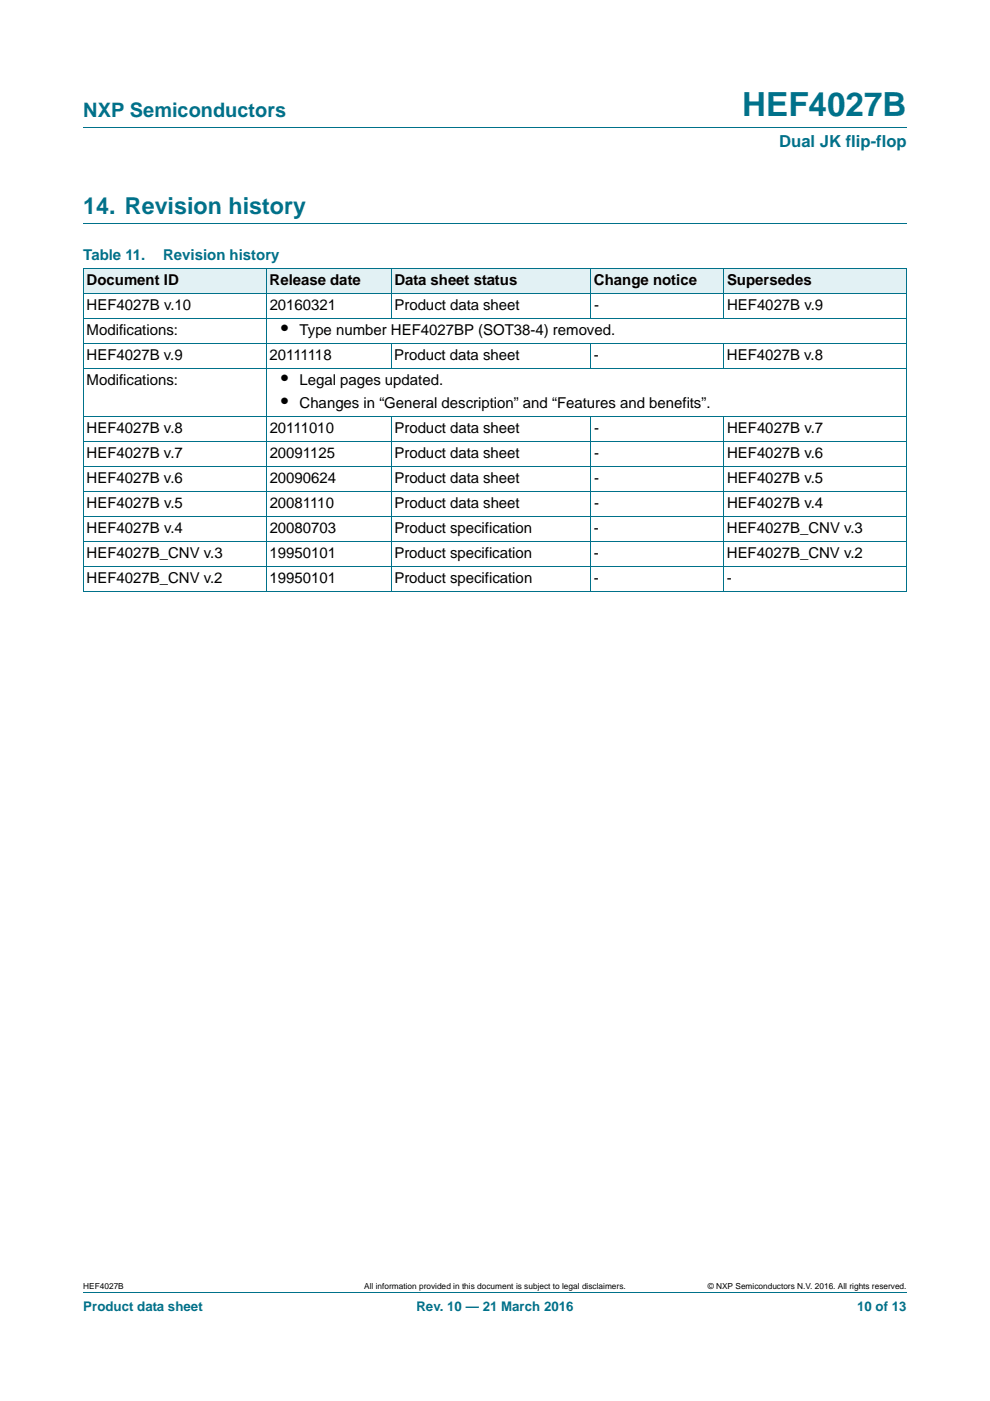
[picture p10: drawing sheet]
<svg xmlns="http://www.w3.org/2000/svg" width="210mm" height="297mm" viewBox="0 0 210 297" stroke-linecap="round" stroke-linejoin="round" font-family="sans-serif">
<defs><g id="words">
<text font-size="7" fill="#00718a" x="157.4" y="24.6">HEF4027B</text>
<text font-size="4.9" fill="#00718a" x="17.7" y="45.4">14. Revision history</text>
<text font-size="4.2" fill="#00718a" x="17.7" y="24.9">NXP Semiconductors</text>
<g font-size="4.2">
<text x="59.6" y="71.1">•</text>
<text x="59.6" y="81.7">•</text>
<text x="59.6" y="86.6">•</text>
</g>
<text font-size="3.5" fill="#00718a" x="165.3" y="31.1">Dual JK flip-flop</text>
<g font-size="3.2" fill="#00718a">
<text x="17.7" y="55.2">Table 11.</text>
<text x="34.6" y="55.2">Revision history</text>
</g>
<g font-size="3.2">
<text x="18.4" y="60.5">Document ID</text>
<text x="18.4" y="65.8">HEF4027B v.10</text>
<text x="57.2" y="60.5">Release date</text>
<text x="57.2" y="65.8">20160321</text>
<text x="83.7" y="60.5">Data sheet status</text>
<text x="83.7" y="65.8">Product data sheet</text>
<text x="126" y="60.5">Change notice</text>
<text x="126" y="65.8">-</text>
<text x="154.2" y="60.5">Supersedes</text>
<text x="154.2" y="65.8">HEF4027B v.9</text>
<text x="18.4" y="71.1">Modifications:</text>
<text x="63.5" y="71.1">Type number HEF4027BP (SOT38-4) removed.</text>
<text x="18.4" y="76.4">HEF4027B v.9</text>
<text x="57.2" y="76.4">20111118</text>
<text x="83.6" y="76.4">Product data sheet</text>
<text x="126" y="76.4">-</text>
<text x="154.2" y="76.4">HEF4027B v.8</text>
<text x="18.4" y="81.7">Modifications:</text>
<text x="63.5" y="81.7">Legal pages updated.</text>
<text x="63.5" y="86.6">Changes in “General description” and “Features and benefits”.</text>
<text x="18.4" y="91.9">HEF4027B v.8</text>
<text x="57.2" y="91.9">20111010</text>
<text x="83.7" y="91.9">Product data sheet</text>
<text x="126" y="91.9">-</text>
<text x="154.2" y="91.9">HEF4027B v.7</text>
<text x="18.4" y="97.2">HEF4027B v.7</text>
<text x="57.2" y="97.2">20091125</text>
<text x="83.7" y="97.2">Product data sheet</text>
<text x="126" y="97.2">-</text>
<text x="154.2" y="97.2">HEF4027B v.6</text>
<text x="18.4" y="102.5">HEF4027B v.6</text>
<text x="18.4" y="107.8">HEF4027B v.5</text>
<text x="57.2" y="102.5">20090624</text>
<text x="57.2" y="107.8">20081110</text>
<text x="83.7" y="107.8">Product data sheet</text>
<text x="83.7" y="102.5">Product data sheet</text>
<text x="126" y="102.5">-</text>
<text x="126" y="107.8">-</text>
<text x="154.2" y="102.5">HEF4027B v.5</text>
<text x="154.2" y="107.8">HEF4027B v.4</text>
<text x="18.4" y="113.1">HEF4027B v.4</text>
<text x="57.2" y="113.1">20080703</text>
<text x="83.7" y="113.1">Product specification</text>
<text x="126" y="113.1">-</text>
<text x="154.2" y="113.1">HEF4027B_CNV v.3</text>
<text x="18.4" y="118.3">HEF4027B_CNV v.3</text>
<text x="57.2" y="118.3">19950101</text>
<text x="83.7" y="118.3">Product specification</text>
<text x="126" y="118.3">-</text>
<text x="154.2" y="118.3">HEF4027B_CNV v.2</text>
<text x="18.4" y="123.6">HEF4027B_CNV v.2</text>
<text x="57.2" y="123.6">19950101</text>
<text x="83.6" y="123.6">Product specification</text>
<text x="126" y="123.6">-</text>
<text x="154.2" y="123.6">-</text>
</g>
<g font-size="2.8" fill="#00718a">
<text x="17.7" y="277.9">Product data sheet</text>
<text x="88.3" y="277.9">Rev. 10 — 21 March 2016</text>
<text x="181.8" y="277.9">10 of 13</text>
</g>
<g font-size="1.8">
<text x="17.7" y="273.3">HEF4027B</text>
<text x="77.2" y="273.3">All information provided in this document is subject to legal disclaimers.</text>
<text x="150.1" y="273.3">© NXP Semiconductors N.V. 2016. All rights reserved.</text>
</g>
</g></defs>
<path d="M17.7 27h174.6M17.7 47.4h174.6M17.7 273.9h174.6" fill="none" stroke="#00718a" stroke-width=".21"/>
<g fill="#e2f1f4">
<path d="M17.7 57h38.8v5.3h-38.8z"/>
<path d="M56.5 57h26.4v5.3h-26.4z"/>
<path d="M82.9 57h42.4v5.3h-42.4z"/>
<path d="M125.3 57h28.2v5.3h-28.2z"/>
<path d="M153.5 57h38.8v5.3h-38.8z"/>
</g>
<g fill="none" stroke="#00718a" stroke-width=".21">
<path d="M17.6 57h174.7M17.7 57v68.4M56.5 56.9v68.5M82.9 56.9v10.7M125.3 56.9v10.7M153.5 56.9v10.7M192.3 57v68.4M17.6 62.3h174.7M17.6 67.6h174.7M17.6 72.8h174.7M17.6 78.1h174.7M82.9 72.8v5.4"/>
<path d="M125.3 72.8v5.4M153.5 72.8v5.4M17.6 88.4h174.7M17.6 93.7h174.7M17.6 99h174.7M82.9 88.3v37.1M125.3 88.3v37.1M153.5 88.3v37.1M17.6 104.3h174.7M17.6 109.5h174.7M17.6 114.8h174.7M17.6 120.1h174.7"/>
<path d="M17.6 125.4h174.7"/>
</g>
<use href="#words"/>
</svg>
